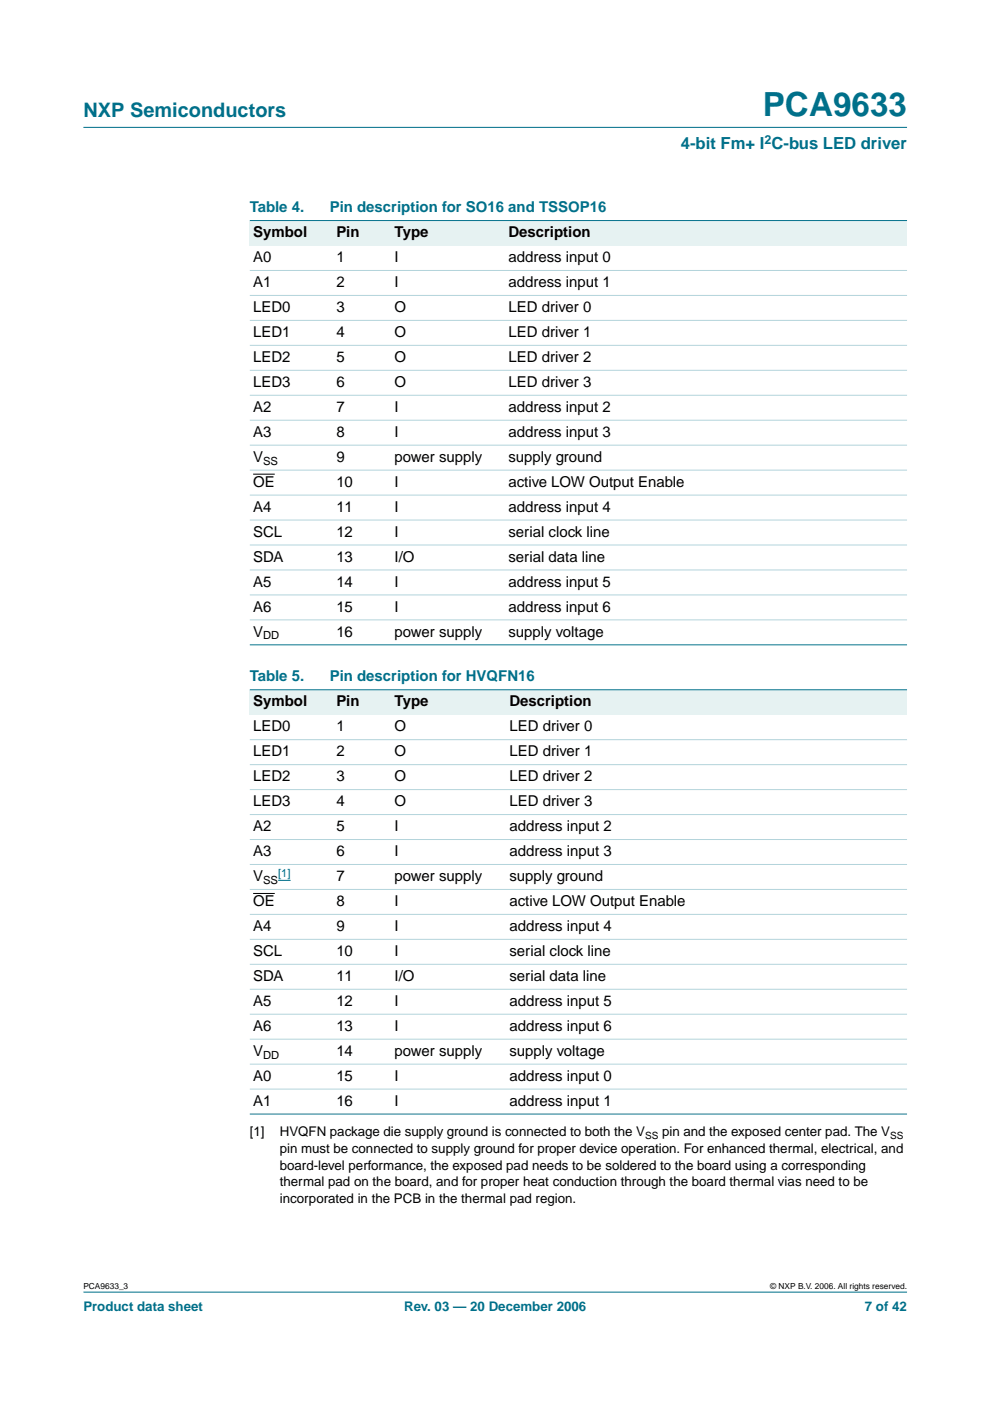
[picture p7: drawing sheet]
<svg xmlns="http://www.w3.org/2000/svg" width="210mm" height="297mm" viewBox="0 0 210 297" stroke-linecap="round" stroke-linejoin="round" font-family="sans-serif">
<defs><g id="words">
<text font-size="7.1" fill="#00708a" x="161.7" y="24.7">PCA9633</text>
<text font-size="4.2" fill="#00708a" x="17.7" y="24.9">NXP Semiconductors</text>
<text font-size="3.5" fill="#00708a" x="144.4" y="31.6">4-bit Fm+ I C-bus LED driver</text>
<g font-size="3.2" fill="#00708a">
<text x="53" y="45">Table 4.</text>
<text x="69.9" y="45">Pin description for SO16 and TSSOP16</text>
<text x="53" y="144.5">Table 5.</text>
<text x="69.9" y="144.5">Pin description for HVQFN16</text>
</g>
<g font-size="3.2">
<text x="53.7" y="50.3">Symbol</text>
<text x="71.3" y="50.3">Pin</text>
<text x="83.7" y="50.3">Type</text>
<text x="107.8" y="50.3">Description</text>
<text x="53.7" y="55.6">A0</text>
<text x="71.3" y="55.6">1</text>
<text x="83.7" y="55.6">I</text>
<text x="107.8" y="55.6">address input 0</text>
<text x="53.7" y="60.9">A1</text>
<text x="71.3" y="60.9">2</text>
<text x="83.7" y="60.9">I</text>
<text x="107.8" y="60.9">address input 1</text>
<text x="53.7" y="66.2">LED0</text>
<text x="53.7" y="71.5">LED1</text>
<text x="71.3" y="66.2">3</text>
<text x="71.3" y="71.5">4</text>
<text x="83.7" y="66.2">O</text>
<text x="83.7" y="71.5">O</text>
<text x="107.8" y="66.2">LED driver 0</text>
<text x="107.8" y="71.5">LED driver 1</text>
<text x="53.7" y="76.7">LED2</text>
<text x="71.3" y="76.7">5</text>
<text x="83.7" y="76.7">O</text>
<text x="107.8" y="76.7">LED driver 2</text>
<text x="53.7" y="82">LED3</text>
<text x="71.3" y="82">6</text>
<text x="83.7" y="82">O</text>
<text x="107.8" y="82">LED driver 3</text>
<text x="53.7" y="87.3">A2</text>
<text x="71.3" y="87.3">7</text>
<text x="83.7" y="87.3">I</text>
<text x="107.8" y="87.3">address input 2</text>
<text x="53.7" y="92.6">A3</text>
<text x="71.3" y="92.6">8</text>
<text x="83.7" y="92.6">I</text>
<text x="107.8" y="92.6">address input 3</text>
<text x="53.7" y="97.9">V</text>
<text x="71.3" y="97.9">9</text>
<text x="83.7" y="97.9">power supply</text>
<text x="107.8" y="97.9">supply ground</text>
<text x="53.7" y="103.2">OE</text>
<text x="71.3" y="103.2">10</text>
<text x="83.7" y="103.2">I</text>
<text x="107.8" y="103.2">active LOW Output Enable</text>
<text x="53.7" y="108.5">A4</text>
<text x="53.7" y="113.8">SCL</text>
<text x="71.3" y="108.5">11</text>
<text x="71.3" y="113.8">12</text>
<text x="83.7" y="108.5">I</text>
<text x="83.7" y="113.8">I</text>
<text x="107.8" y="108.5">address input 4</text>
<text x="107.8" y="113.8">serial clock line</text>
<text x="53.7" y="119.1">SDA</text>
<text x="71.3" y="119.1">13</text>
<text x="83.7" y="119.1">I/O</text>
<text x="107.8" y="119.1">serial data line</text>
<text x="53.7" y="124.4">A5</text>
<text x="71.3" y="124.4">14</text>
<text x="83.7" y="124.4">I</text>
<text x="107.8" y="124.4">address input 5</text>
<text x="53.7" y="129.7">A6</text>
<text x="71.3" y="129.7">15</text>
<text x="83.7" y="129.7">I</text>
<text x="107.8" y="129.7">address input 6</text>
<text x="53.7" y="135">V</text>
<text x="71.3" y="135">16</text>
<text x="83.7" y="135">power supply</text>
<text x="107.8" y="135">supply voltage</text>
<text x="53.7" y="149.8">Symbol</text>
<text x="71.3" y="149.8">Pin</text>
<text x="83.7" y="149.8">Type</text>
<text x="108" y="149.8">Description</text>
<text x="53.7" y="155.1">LED0</text>
<text x="71.3" y="155.1">1</text>
<text x="83.7" y="155.1">O</text>
<text x="108" y="155.1">LED driver 0</text>
<text x="53.7" y="160.4">LED1</text>
<text x="71.3" y="160.4">2</text>
<text x="83.7" y="160.4">O</text>
<text x="108" y="160.4">LED driver 1</text>
<text x="53.7" y="165.6">LED2</text>
<text x="71.3" y="165.6">3</text>
<text x="83.7" y="165.6">O</text>
<text x="108" y="165.6">LED driver 2</text>
<text x="53.7" y="170.9">LED3</text>
<text x="71.3" y="170.9">4</text>
<text x="83.7" y="170.9">O</text>
<text x="108" y="170.9">LED driver 3</text>
<text x="53.7" y="176.2">A2</text>
<text x="71.3" y="176.2">5</text>
<text x="83.7" y="176.2">I</text>
<text x="108" y="176.2">address input 2</text>
<text x="53.7" y="181.5">A3</text>
<text x="71.3" y="181.5">6</text>
<text x="83.7" y="181.5">I</text>
<text x="108" y="181.5">address input 3</text>
<text x="53.7" y="186.8">V</text>
<text x="71.3" y="186.8">7</text>
<text x="83.7" y="186.8">power supply</text>
<text x="108" y="186.8">supply ground</text>
<text x="53.7" y="192.1">OE</text>
<text x="53.7" y="197.4">A4</text>
<text x="71.3" y="192.1">8</text>
<text x="71.3" y="197.4">9</text>
<text x="83.7" y="192.1">I</text>
<text x="83.7" y="197.4">I</text>
<text x="108" y="192.1">active LOW Output Enable</text>
<text x="108" y="197.4">address input 4</text>
<text x="53.7" y="202.7">SCL</text>
<text x="71.3" y="202.7">10</text>
<text x="83.7" y="202.7">I</text>
<text x="108" y="202.7">serial clock line</text>
<text x="53.7" y="208">SDA</text>
<text x="71.3" y="208">11</text>
<text x="83.7" y="208">I/O</text>
<text x="108" y="208">serial data line</text>
<text x="53.7" y="213.3">A5</text>
<text x="71.3" y="213.3">12</text>
<text x="83.7" y="213.3">I</text>
<text x="108" y="213.3">address input 5</text>
<text x="53.7" y="218.6">A6</text>
<text x="71.3" y="218.6">13</text>
<text x="83.7" y="218.6">I</text>
<text x="108" y="218.6">address input 6</text>
<text x="53.7" y="223.9">V</text>
<text x="71.3" y="223.9">14</text>
<text x="83.7" y="223.9">power supply</text>
<text x="108" y="223.9">supply voltage</text>
<text x="53.7" y="229.1">A0</text>
<text x="71.3" y="229.1">15</text>
<text x="83.7" y="229.1">I</text>
<text x="108" y="229.1">address input 0</text>
<text x="53.7" y="234.4">A1</text>
<text x="71.3" y="234.4">16</text>
<text x="83.7" y="234.4">I</text>
<text x="108" y="234.4">address input 1</text>
</g>
<g font-size="2.8">
<text x="53" y="240.9">[1]</text>
<text x="59.3" y="240.9">HVQFN package die supply ground is connected to both the V</text>
<text x="59.3" y="244.4">pin must be connected to supply ground for proper device operation. For enhanced thermal, electrical, and</text>
<text x="140.4" y="240.9">pin and the exposed center pad. The V</text>
<text x="59.3" y="248">board-level performance, the exposed pad needs to be soldered to the board using a corresponding</text>
<text x="59.3" y="251.5">thermal pad on the board, and for proper heat conduction through the board thermal vias need to be</text>
<text x="59.3" y="255">incorporated in the PCB in the thermal pad region.</text>
</g>
<g font-size="2.8" fill="#00708a">
<text x="17.7" y="278">Product data sheet</text>
<text x="85.7" y="278">Rev. 03 — 20 December 2006</text>
<text x="183.4" y="278">7 of 42</text>
</g>
<text font-size="2.6" fill="#00708a" x="162.1" y="30.5">2</text>
<g font-size="2.4">
<text x="55.8" y="98.5">SS</text>
<text x="55.8" y="135.5">DD</text>
<text x="55.8" y="187.4">SS</text>
<text x="55.8" y="224.4">DD</text>
</g>
<text font-size="2.4" fill="#00f" x="59" y="185.9">[1]</text>
<g font-size="2.1">
<text x="136.8" y="241.4">SS</text>
<text x="188.7" y="241.4">SS</text>
</g>
<g font-size="1.8">
<text x="17.7" y="273.4">PCA9633_3</text>
<text x="163.3" y="273.4">© NXP B.V. 2006. All rights reserved.</text>
</g>
</g></defs>
<g fill="#00708a" stroke="#00708a" stroke-width=".21">
<path d="M17.7 273.9h174.6z"/>
<path d="M17.7 27h174.6z"/>
</g>
<g fill="#e6f2f2">
<path d="M53 46.8h17.6v5.3h-17.6z" fill-rule="evenodd"/>
<path d="M70.6 46.8h12.4v5.3h-12.4z" fill-rule="evenodd"/>
<path d="M83 46.8h24.1v5.3h-24.1z" fill-rule="evenodd"/>
<path d="M107.1 46.8h85.2v5.3h-85.2z" fill-rule="evenodd"/>
</g>
<path d="M53.7 100.5h4.6" fill="none" stroke="#000" stroke-width=".21"/>
<g fill="#e6f2f2">
<path d="M53 146.2h17.6v5.3h-17.6z" fill-rule="evenodd"/>
<path d="M70.6 146.2h12.4v5.3h-12.4z" fill-rule="evenodd"/>
<path d="M83 146.2h24.3v5.3h-24.3z" fill-rule="evenodd"/>
<path d="M107.3 146.2h85v5.3h-85z" fill-rule="evenodd"/>
</g>
<path d="M59 186.7h2.6" fill="none" stroke="#00f" stroke-width=".21"/>
<path d="M53.7 189.4h4.6" fill="none" stroke="#000" stroke-width=".21"/>
<g fill="#00708a" stroke="#00708a" stroke-width=".21">
<path d="M53 46.8h139.3z"/>
<path d="M53 136.7h139.3z"/>
<path d="M53 146.2h139.3z"/>
<path d="M53 236.2h139.3z"/>
</g>
<g fill="#b3d4db" stroke="#b3d4db" stroke-width=".21">
<path d="M53 57.3h139.3z"/>
<path d="M53 62.6h139.3z"/>
<path d="M53 67.9h139.3z"/>
<path d="M53 73.2h139.3z"/>
<path d="M53 78.5h139.3z"/>
<path d="M53 83.8h139.3z"/>
<path d="M53 89.1h139.3z"/>
<path d="M53 94.4h139.3z"/>
<path d="M53 99.7h139.3z"/>
<path d="M53 105h139.3z"/>
<path d="M53 110.3h139.3z"/>
<path d="M53 115.6h139.3z"/>
<path d="M53 120.8h139.3z"/>
<path d="M53 126.1h139.3z"/>
<path d="M53 131.4h139.3z"/>
<path d="M53 156.8h139.3z"/>
<path d="M53 162.1h139.3z"/>
<path d="M53 167.4h139.3z"/>
<path d="M53 172.7h139.3z"/>
<path d="M53 178h139.3z"/>
<path d="M53 183.3h139.3z"/>
<path d="M53 188.6h139.3z"/>
<path d="M53 193.9h139.3z"/>
<path d="M53 199.2h139.3z"/>
<path d="M53 204.5h139.3z"/>
<path d="M53 209.7h139.3z"/>
<path d="M53 215h139.3z"/>
<path d="M53 220.3h139.3z"/>
<path d="M53 225.6h139.3z"/>
<path d="M53 230.9h139.3z"/>
</g>
<use href="#words"/>
</svg>
